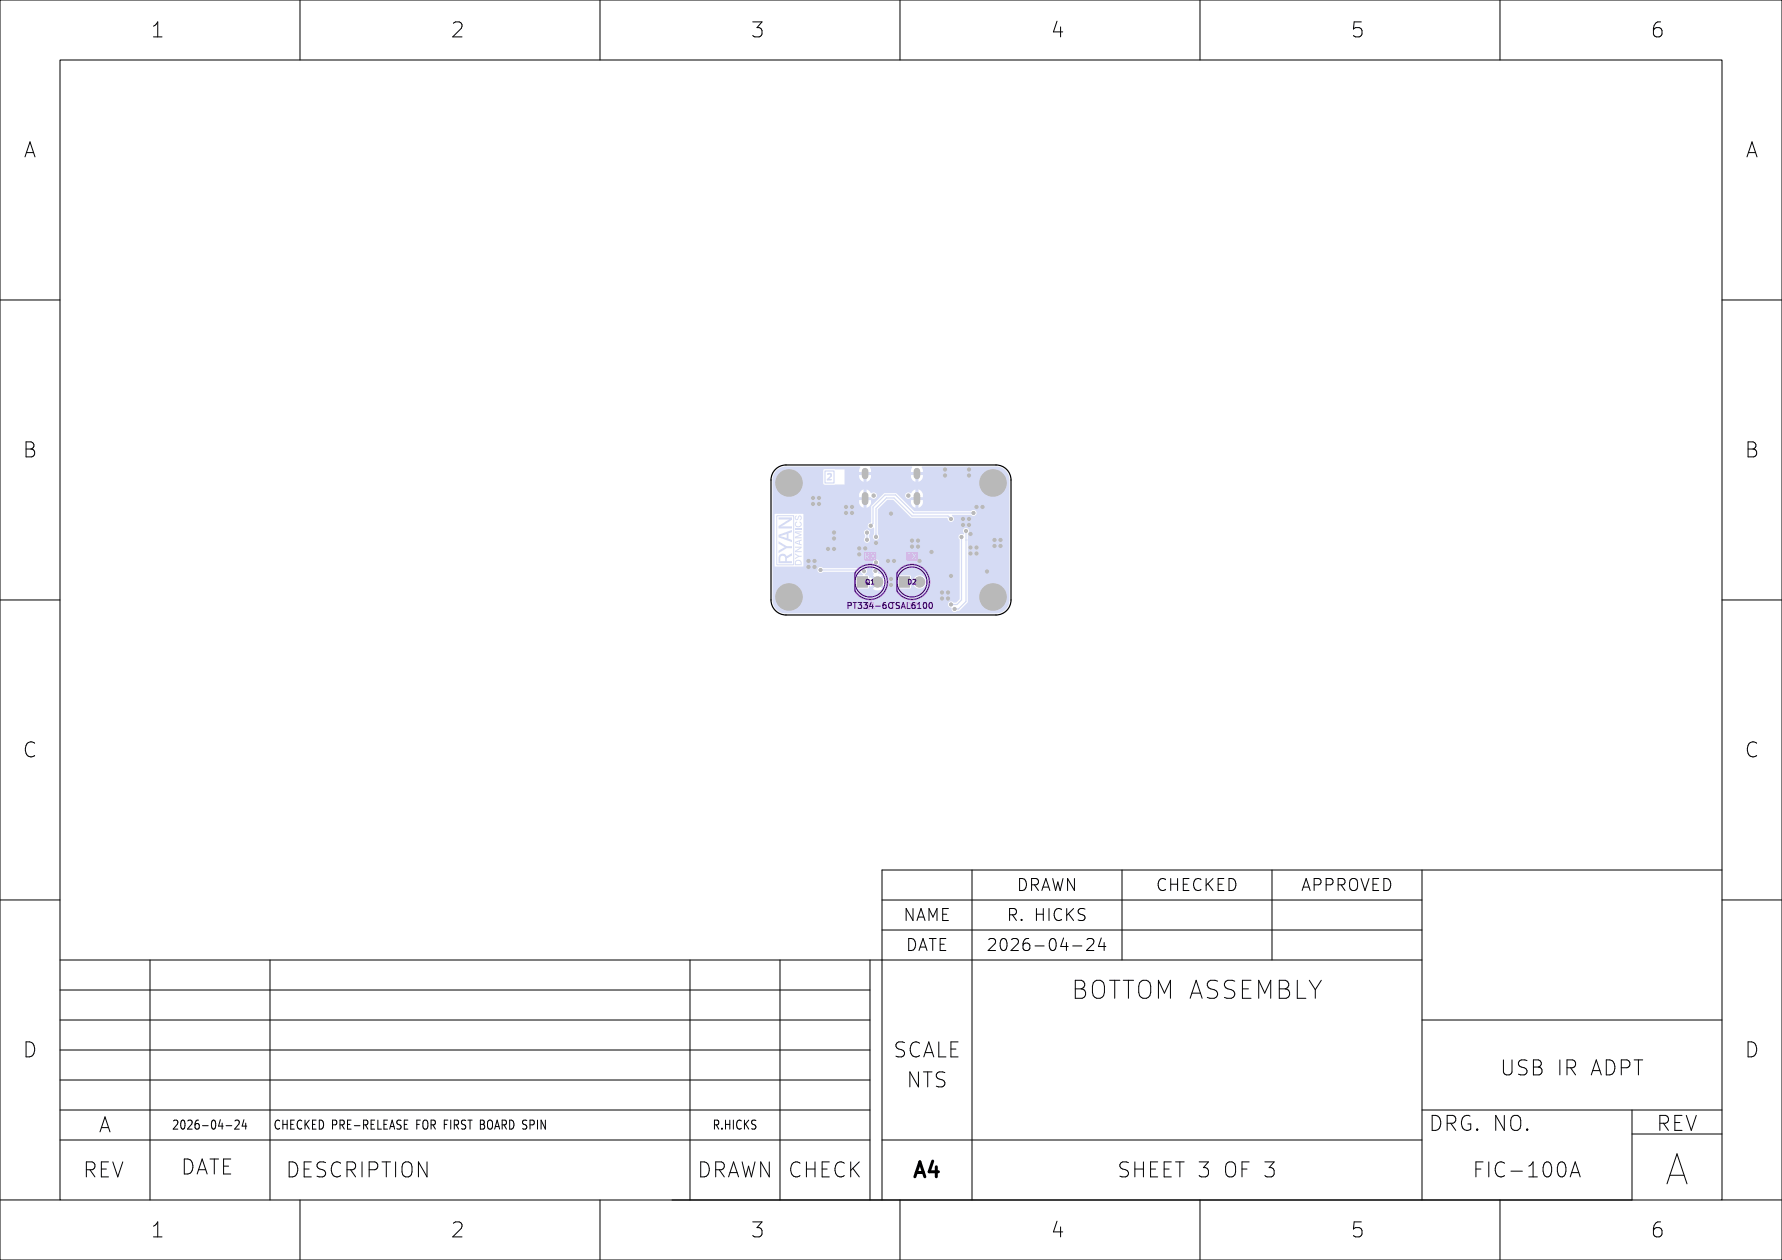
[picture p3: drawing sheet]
<svg xmlns="http://www.w3.org/2000/svg" width="297mm" height="210mm" viewBox="0 0 297 210" stroke-linecap="round" stroke-linejoin="round" font-family="sans-serif">
<defs><g id="words">
<text font-size="6.7" fill="#fff" x="277.5" y="197.5">A</text>
<text font-size="4" fill="#fff" x="181.4" y="166.5">BOTTOM ASSEMBLY</text>
<g font-size="3.3" fill="#fff">
<text x="25" y="6.2">1</text>
<text x="75" y="6.2">2</text>
<text x="125" y="6.2">3</text>
<text x="175" y="6.2">4</text>
<text x="225" y="6.2">5</text>
<text x="275" y="6.2">6</text>
<text x="4" y="26.3">A</text>
<text x="291" y="26.3">A</text>
<text x="4" y="76.2">B</text>
<text x="291" y="76.2">B</text>
<text x="4" y="126.3">C</text>
<text x="291" y="126.3">C</text>
<text x="4" y="176.2">D</text>
<text x="149.5" y="176.3">SCALE</text>
<text x="251" y="179.3">USB IR ADPT</text>
<text x="291" y="176.2">D</text>
<text x="151.5" y="181.3">NTS</text>
<text x="16.5" y="188.8">A</text>
<text x="238" y="188.5">DRG. NO.</text>
<text x="276.5" y="188.5">REV</text>
<text x="15.5" y="196.3">REV</text>
<text x="30.5" y="195.8">DATE</text>
<text x="47.5" y="196.3">DESCRIPTION</text>
<text x="117.5" y="196.3">DRAWN</text>
<text x="132.5" y="196.3">CHECK</text>
<text x="152.5" y="196.3">A4</text>
<text x="187.5" y="196.3">SHEET 3 OF 3</text>
<text x="246.5" y="196.3">FIC-100A</text>
<text x="25" y="206.3">1</text>
<text x="75" y="206.3">2</text>
<text x="125" y="206.3">3</text>
<text x="175" y="206.3">4</text>
<text x="225" y="206.3">5</text>
<text x="275" y="206.3">6</text>
</g>
<g font-size="2.7" fill="#fff">
<text x="170.5" y="148.5">DRAWN</text>
<text x="193.9" y="148.5">CHECKED</text>
<text x="218.1" y="148.5">APPROVED</text>
<text x="151.3" y="153.5">NAME</text>
<text x="168.1" y="153.5">R. HICKS</text>
<text x="151.3" y="158.5">DATE</text>
<text x="166.5" y="158.5">2026-04-24</text>
</g>
<g font-size="1.7" fill="#fff">
<text x="30" y="188.3">2026-04-24</text>
<text x="45.5" y="188.3">CHECKED PRE-RELEASE FOR FIRST BOARD SPIN</text>
<text x="119" y="188.3">R.HICKS</text>
</g>
<g font-size="1.3" fill="#fff">
<text x="137.9" y="80">2</text>
<text x="141.8" y="101.5">PT334-6C TSAL6100</text>
<text x="144.2" y="101.5">Q1</text>
<text x="151.2" y="101.5">D2</text>
</g>
<g font-size="1.1" fill="#fff">
<text x="144.4" y="97.4">Q1</text>
<text x="151.4" y="97.4">D2</text>
</g>
</g></defs>
<path d="M129.4 78l1-.4 .6-.1h35a2.5 2.5 0 0 1 2.5 2.5v20a2.5 2.5 0 0 1-2.5 2.5h-35a2.5 2.5 0 0 1-2.5-2.5v-20a2.5 2.5 0 0 1 .9-2z" fill="none" stroke="#000" stroke-width=".2"/>
<g fill="#d5dbf4">
<path d="M132.5 91.1h1.1v.2l-.9 .6h.9v.1h-1.1v-.2l.9-.5h-.9z" fill-rule="evenodd"/>
<path d="M132.6 86l.2-.1-.2 .4 .2 .2 .3-.5 .3-.1 .2 .3v.4l-.3 .1 .2-.4-.2-.2-.3 .5-.3 .1-.2-.3z" fill-rule="evenodd"/>
<path d="M130 92.5l.2-.2h.4l.5 .4 .9-.5v.4l-.8 .5h-.3l-.1-.3-.3-.2-.3 .1-.2 .4v.4h.9v-.4h.3v.4h.8v.4h-2.2v-1z" fill-rule="evenodd"/>
<path d="M132.5 90.3l1.1-.4v.2l-.3 .1v.4h-.1v-.4l-.6 .2 1 .3v.2l-1.1-.4z" fill-rule="evenodd"/>
<path d="M129.8 86.2h2.2v.4l-1.8 1.2 1.8-.1v.4h-2.2v-.4l1.8-1.1h-1.8z" fill-rule="evenodd"/>
</g>
<path d="M129.5 86h2.8v8.1h-2.8z" fill="none" stroke="#d5dbf4" stroke-width=".17"/>
<g fill="#d5dbf4">
<path d="M132.6 93.5l.4-.2 .4 .1 .2 .5h-.1l-.2-.4h-.4l-.2 .1-.1 .4h.9v-.1h.1v.3h-1.1z" fill-rule="evenodd"/>
<path d="M129.8 90.2l1.3 .8h.9v.4h-.9l-1.3 .8v-.4l1-.6-1-.6z" fill-rule="evenodd"/>
<path d="M132.5 88.6h1.1v.1h-1l1 .4v.1l-.9 .4h.9v.1h-1.1v-.2l.9-.4-.9-.3z" fill-rule="evenodd"/>
<path d="M129.8 89.1l2.2-.8v.4l-.6 .2v.8h-.3v-.7l-1.1 .4 1.4 .3v.1l.6 .2v.4l-2.2-.8z" fill-rule="evenodd"/>
<path d="M132.5 92.2l.7 .4h.4v.2h-.4l-.7 .4v-.2l.5-.3-.5-.3z" fill-rule="evenodd"/>
<path d="M132.5 88.1h1.1v.2h-1.1z" fill-rule="evenodd"/>
<path d="M132.6 87l.2-.1-.2 .6 .2 .2h.3l.3-.2-.2-.6 .2 .1 .2 .3v.3l-.4 .3-.5-.1-.2-.3z" fill-rule="evenodd"/>
</g>
<path d="M138 79l.3-.1 .2 .3-.6 .7h.6" fill="none" stroke="#d5dbf4" stroke-width=".25"/>
<path d="M137.5 78.5h1.5v2h-1.5z" fill="none" stroke="#d5dbf4" stroke-width=".2"/>
<g fill="#d5dbf4">
<circle cx="131.5" cy="99.5" r="2.25"/>
<circle cx="165.5" cy="99.5" r="2.25"/>
<circle cx="165.5" cy="80.5" r="2.25"/>
</g>
<path d="M144.2 78.5v.8M152.8 78.5v.8M144.2 82.6v1.1M152.8 82.6v1.1" fill="none" stroke="#d5dbf4" stroke-width="1"/>
<g fill="#d5dbf4">
<circle cx="131.5" cy="80.5" r="2.25"/>
<circle cx="153.3" cy="97" r=".9"/>
<circle cx="146.3" cy="97" r=".9"/>
<circle cx="162.8" cy="92.3" r=".3"/>
<circle cx="136.5" cy="84" r=".3"/>
<circle cx="135.8" cy="93.5" r=".3"/>
<circle cx="161.5" cy="87.5" r=".3"/>
<circle cx="142" cy="84.5" r=".3"/>
<circle cx="158" cy="98.8" r=".3"/>
<circle cx="161.8" cy="91.3" r=".3"/>
<circle cx="135.5" cy="84" r=".3"/>
<circle cx="165.8" cy="90" r=".3"/>
<circle cx="143.2" cy="91.4" r=".3"/>
<circle cx="158" cy="99.7" r=".3"/>
<circle cx="152" cy="90.1" r=".3"/>
<circle cx="135.5" cy="83" r=".3"/>
<circle cx="138" cy="91.5" r=".3"/>
<circle cx="139" cy="89.8" r=".3"/>
<circle cx="161.5" cy="78.2" r=".3"/>
<circle cx="152" cy="91.1" r=".3"/>
<circle cx="134.8" cy="93.5" r=".3"/>
<circle cx="135.8" cy="94.5" r=".3"/>
<circle cx="162.8" cy="84.5" r=".3"/>
<circle cx="160.5" cy="87.5" r=".3"/>
<circle cx="141" cy="85.5" r=".3"/>
<circle cx="153" cy="90.1" r=".3"/>
<circle cx="157" cy="98.8" r=".3"/>
<circle cx="139" cy="91.5" r=".3"/>
<circle cx="166.8" cy="90" r=".3"/>
<circle cx="139" cy="88.7" r=".3"/>
<circle cx="148" cy="93.5" r=".3"/>
<circle cx="143.2" cy="92.4" r=".3"/>
<circle cx="161.5" cy="79.3" r=".3"/>
<circle cx="136.5" cy="83" r=".3"/>
<circle cx="164.5" cy="95.3" r=".3"/>
<circle cx="148.5" cy="96.5" r=".3"/>
<circle cx="163.8" cy="84.5" r=".3"/>
<circle cx="157.5" cy="78.2" r=".3"/>
<circle cx="160.5" cy="86.5" r=".3"/>
<circle cx="157.5" cy="79.3" r=".3"/>
<circle cx="161.5" cy="86.5" r=".3"/>
<circle cx="134.8" cy="94.5" r=".3"/>
<circle cx="161.8" cy="92.3" r=".3"/>
<circle cx="142" cy="85.5" r=".3"/>
<circle cx="165.8" cy="91" r=".3"/>
<circle cx="158.5" cy="96" r=".3"/>
<circle cx="153.3" cy="93.5" r=".3"/>
<circle cx="148.5" cy="97.5" r=".3"/>
<circle cx="162.8" cy="91.3" r=".3"/>
<circle cx="149" cy="93.5" r=".3"/>
<circle cx="148.5" cy="85.6" r=".3"/>
<circle cx="146" cy="90.5" r=".3"/>
<circle cx="153" cy="91.1" r=".3"/>
<circle cx="141" cy="84.5" r=".3"/>
<circle cx="161.8" cy="89" r=".3"/>
<circle cx="157" cy="99.7" r=".3"/>
<circle cx="166.8" cy="91" r=".3"/>
<circle cx="155.3" cy="92" r=".3"/>
<circle cx="144.2" cy="91.4" r=".3"/>
<circle cx="144.5" cy="90" r=".3"/>
<circle cx="144.5" cy="88.8" r=".3"/>
<circle cx="146" cy="93.7" r=".3"/>
<circle cx="145.9" cy="95.2" r=".3"/>
<circle cx="161" cy="88.5" r=".3"/>
<circle cx="159.1" cy="101.5" r=".3"/>
<circle cx="160.3" cy="89.5" r=".3"/>
<circle cx="158.5" cy="100.7" r=".3"/>
<circle cx="144" cy="95.2" r=".3"/>
<circle cx="136.8" cy="95" r=".3"/>
<circle cx="145.1" cy="87.6" r=".3"/>
<circle cx="162.3" cy="85.5" r=".3"/>
<circle cx="146" cy="89.5" r=".3"/>
<circle cx="158.5" cy="86.5" r=".3"/>
</g>
<g fill="#d5dbf4">
<path d="M149.8 96.1h1.8v1.8h-1.8z" fill-rule="evenodd"/>
<path d="M142.8 96.1h1.8v1.8h-1.8z" fill-rule="evenodd"/>
</g>
<path d="M136.8 95h7l.2 .2M144.5 88.8v1.2M146 93.7v1.4h-.1M158.5 86.5l-.5-.5h-6l-3-3h-1.2l-1.8 1.7v4.8M160.3 89.5v10.5l-.8 .7h-1M161 90h.1M161 88.5v11.7l-1.2 1.3h-.7M162.3 85.5h-10l-3-3h-1.8l-2 2v2.8l-.4 .3" fill="none" stroke="#d5dbf4" stroke-width=".2"/>
<g fill="#d5dbf4">
<path d="M158.1 86l.6 .3-.4 .4-.3-.5z" fill-rule="evenodd"/>
<path d="M145.9 88.9h.2l.2 .5h-.6z" fill-rule="evenodd"/>
<path d="M129.3 78.5l.9-.6 .8-.1h12.4l-.2 .5h-5.9l-.1 2.2 .1 .3h.2h3.3v-2.5h2.4v.4h.7v.5h-.7a1.01 1.01 0 0 0 .7 1.1v-.8a.3 .3 0 0 0 .5 0v.8l.4-.2 .3-.5 .1-.4h-.7v-.5h.7l-.2-.8 .1-.1h6.8l.1 .1-.2 .8h.7v.5h-.7a1.01 1.01 0 0 0 .8 1.1v-.8a.3 .3 0 0 0 .5 0v.8l.4-.2 .3-.5v-.4h-.7v-.5h.7l-.2-.8 .1-.1h12.6a2.25 2.25 0 0 1 2 2.2v2.5h-14.5l-.2-.6-.5-.3v.8a.3 .3 0 0 0-.5 0v-.8l-.4 .2-.4 .4a.56 .56 0 0 0-.8 .1 .56 .56 0 0 0 .1 .8 .56 .56 0 0 0 .8-.2h.6v.5h-.7v.4a1 1 0 0 0 .8 .8v-.8a.3 .3 0 0 0 .5 0v.8a1.07 1.07 0 0 0 .7-1.2h-.7v-.5h.7v-.4h14.5v2.9h-5.5l-.1-.1a.57 .57 0 0 0-.9-.1h-9.4l-3-3h-1.9l-.5 .3h-.9a.66 .66 0 0 0-1-.3l-.3-.4-.4-.2v.8a.3 .3 0 0 0-.5 0v-.8l-.5 .3-.2 .6v.4h.7v.5h-.7a1.06 1.06 0 0 0 .7 1.2v-.8a.3 .3 0 0 0 .5 0l.1 .8a1.07 1.07 0 0 0 .7-1.2h-.7v-.5h.6a.54 .54 0 0 0 .7 .2 .54 .54 0 0 0 .3-.6h.9l-1.8 1.9v2.7a.54 .54 0 0 0-.5 .7 .54 .54 0 0 0 .9 .1l.1 .2v.6h-.7v-.1a.52 .52 0 0 0-.8-.2 .52 .52 0 0 0 0 .8v.3a.52 .52 0 0 0-.1 .8 .52 .52 0 0 0 .8 0 .52 .52 0 0 0-.1-.8l.2-.8h.7l-.1 .5a.52 .52 0 0 0 .1 .7 .52 .52 0 0 0 .7-.1 .52 .52 0 0 0 0-.7l-.1-4.2 1.6-1.6h1l3 3h5.9l.2 .3a.54 .54 0 0 0 .9 .2 .54 .54 0 0 0-.3-.9l.2-.1h3a.54 .54 0 0 0 .6 .2 .54 .54 0 0 0 .4-.6h5.5v3h-6.8v-.1a.54 .54 0 0 0-.9-.1 .54 .54 0 0 0 .1 .8l-.1 .1a.54 .54 0 0 0-.8 .1 .54 .54 0 0 0 .2 .8v6.9h-5.6a1.1 1.1 0 0 0-1.7-.8h-.9l-.2-.2h-1.9l-.1 .2v.8h-1.9l-.3-.7-.7 .7-.3-.3 .7-.8-.8-.2v-1.4a.53 .53 0 0 0 .1-.8 .53 .53 0 0 0-.8 0 .53 .53 0 0 0 .1 .8v.2h-11.8v-8.8h-4.8v8.8h16.6v.3a.57 .57 0 0 0 0 1l-.2 .1 .7 .8-.4 .3-.7-.7-.1 .1h-.2v-.3l-.6-.1-.1-.2a.53 .53 0 0 0 .4-.6 .53 .53 0 0 0-.7-.4h-6.6a.52 .52 0 0 0-.8-.1 .52 .52 0 0 0 0 .8 .52 .52 0 0 0 .8-.1h6.2l.4 .4v.2h-1l-.2 .1 .1 2 2 .1 .2-.4 .2 .1 .7-.7 .4 .3-.7 .8a1.39 1.39 0 0 0 1.6 0l-.7-.8 .3-.3 .7 .7 .3-.9h1.9v1l.1 .2h2l.1-.2v-1.8h.9a1.1 1.1 0 0 0 .1 1.9 1.1 1.1 0 0 0 1.6-1.1h5.6l-.1 2.9-.5 .6h-.4a.53 .53 0 0 0-.9 .1 .53 .53 0 0 0 .5 .8v.1a.53 .53 0 0 0 .3 .6 .53 .53 0 0 0 .7-.2l.3-.1 1.4-1.4v-11.3l.2-.6h6.8l-.1 11.9a2.25 2.25 0 0 1-2.2 1.9h-35.3a2.25 2.25 0 0 1-1.9-2.2v-20l.1-.8z" fill-rule="evenodd"/>
</g>
<g fill="#fff">
<circle cx="162.8" cy="92.3" r=".15"/>
<circle cx="136.5" cy="84" r=".15"/>
<circle cx="135.8" cy="93.5" r=".15"/>
<circle cx="161.5" cy="87.5" r=".15"/>
<circle cx="142" cy="84.5" r=".15"/>
<circle cx="158" cy="98.8" r=".15"/>
<circle cx="161.8" cy="91.2" r=".15"/>
<circle cx="135.5" cy="84" r=".15"/>
<circle cx="165.8" cy="90" r=".15"/>
<circle cx="143.2" cy="91.4" r=".15"/>
<circle cx="158" cy="99.7" r=".15"/>
<circle cx="152" cy="90.1" r=".15"/>
<circle cx="135.5" cy="83" r=".15"/>
<circle cx="138" cy="91.5" r=".15"/>
<circle cx="139" cy="89.8" r=".15"/>
<circle cx="161.5" cy="78.2" r=".15"/>
<circle cx="152" cy="91.1" r=".15"/>
<circle cx="134.8" cy="93.5" r=".15"/>
<circle cx="135.8" cy="94.5" r=".15"/>
<circle cx="162.8" cy="84.5" r=".15"/>
<circle cx="160.5" cy="87.5" r=".15"/>
<circle cx="141" cy="85.5" r=".15"/>
<circle cx="153" cy="90.1" r=".15"/>
<circle cx="157" cy="98.8" r=".15"/>
<circle cx="139" cy="91.5" r=".15"/>
<circle cx="166.8" cy="90" r=".15"/>
<circle cx="139" cy="88.8" r=".15"/>
<circle cx="148" cy="93.5" r=".15"/>
<circle cx="143.2" cy="92.4" r=".15"/>
<circle cx="161.5" cy="79.2" r=".15"/>
<circle cx="136.5" cy="83" r=".15"/>
<circle cx="164.5" cy="95.3" r=".15"/>
<circle cx="148.5" cy="96.5" r=".15"/>
<circle cx="163.8" cy="84.5" r=".15"/>
<circle cx="157.5" cy="78.2" r=".15"/>
<circle cx="160.5" cy="86.5" r=".15"/>
<circle cx="157.5" cy="79.2" r=".15"/>
<circle cx="161.5" cy="86.5" r=".15"/>
<circle cx="134.8" cy="94.5" r=".15"/>
<circle cx="161.8" cy="92.3" r=".15"/>
<circle cx="142" cy="85.5" r=".15"/>
<circle cx="165.8" cy="91" r=".15"/>
<circle cx="158.5" cy="96" r=".15"/>
<circle cx="153.3" cy="93.5" r=".15"/>
<circle cx="148.5" cy="97.5" r=".15"/>
<circle cx="162.8" cy="91.2" r=".15"/>
<circle cx="149" cy="93.5" r=".15"/>
<circle cx="148.5" cy="85.6" r=".15"/>
<circle cx="146" cy="90.5" r=".15"/>
<circle cx="153" cy="91.1" r=".15"/>
<circle cx="141" cy="84.5" r=".15"/>
<circle cx="161.8" cy="89" r=".15"/>
<circle cx="157" cy="99.7" r=".15"/>
<circle cx="166.8" cy="91" r=".15"/>
<circle cx="155.3" cy="92" r=".15"/>
<circle cx="144.2" cy="91.4" r=".15"/>
<circle cx="144.5" cy="90" r=".15"/>
<circle cx="144.5" cy="88.8" r=".15"/>
<circle cx="146" cy="93.7" r=".15"/>
<circle cx="145.9" cy="95.1" r=".15"/>
<circle cx="161" cy="88.5" r=".15"/>
<circle cx="159.1" cy="101.5" r=".15"/>
<circle cx="160.3" cy="89.5" r=".15"/>
<circle cx="158.5" cy="100.7" r=".15"/>
<circle cx="144" cy="95.2" r=".15"/>
<circle cx="136.8" cy="95" r=".15"/>
<circle cx="145.1" cy="87.6" r=".15"/>
<circle cx="162.3" cy="85.5" r=".15"/>
<circle cx="146" cy="89.5" r=".15"/>
<circle cx="158.5" cy="86.5" r=".15"/>
<circle cx="131.5" cy="99.5" r="1.35"/>
<circle cx="165.5" cy="99.5" r="1.35"/>
<circle cx="165.5" cy="80.5" r="1.35"/>
<circle cx="145.6" cy="82.6" r=".33"/>
<circle cx="151.4" cy="82.6" r=".33"/>
</g>
<path d="M144.2 78.5v.8M152.8 78.5v.8M144.2 82.6v1.1M152.8 82.6v1.1" fill="none" stroke="#fff" stroke-width=".6"/>
<g fill="#fff">
<circle cx="131.5" cy="80.5" r="1.35"/>
<circle cx="150.7" cy="97" r=".45"/>
<circle cx="153.3" cy="97" r=".45"/>
<circle cx="143.7" cy="97" r=".45"/>
<circle cx="146.3" cy="97" r=".45"/>
</g>
<g fill="#b9b9b9">
<circle cx="131.5" cy="99.5" r="2.3"/>
<circle cx="165.5" cy="99.5" r="2.3"/>
<circle cx="165.5" cy="80.5" r="2.3"/>
<circle cx="145.6" cy="82.6" r=".37"/>
<circle cx="151.4" cy="82.6" r=".37"/>
</g>
<path d="M144.2 78.5v.8M152.8 78.5v.8M144.2 82.6v1.1M152.8 82.6v1.1" fill="none" stroke="#b9b9b9" stroke-width="1.1"/>
<g fill="#b9b9b9">
<circle cx="131.5" cy="80.5" r="2.3"/>
<circle cx="153.3" cy="97" r=".95"/>
<circle cx="146.3" cy="97" r=".95"/>
<circle cx="162.8" cy="92.2" r=".35"/>
<circle cx="136.5" cy="84" r=".35"/>
<circle cx="135.8" cy="93.5" r=".35"/>
<circle cx="161.5" cy="87.5" r=".35"/>
<circle cx="142" cy="84.5" r=".35"/>
<circle cx="158" cy="98.8" r=".35"/>
<circle cx="161.8" cy="91.2" r=".35"/>
<circle cx="135.5" cy="84" r=".35"/>
<circle cx="165.8" cy="90" r=".35"/>
<circle cx="143.2" cy="91.4" r=".35"/>
<circle cx="158" cy="99.8" r=".35"/>
<circle cx="152" cy="90.1" r=".35"/>
<circle cx="135.5" cy="83" r=".35"/>
<circle cx="138" cy="91.5" r=".35"/>
<circle cx="139" cy="89.8" r=".35"/>
<circle cx="161.5" cy="78.3" r=".35"/>
<circle cx="152" cy="91.1" r=".35"/>
<circle cx="134.8" cy="93.5" r=".35"/>
<circle cx="135.8" cy="94.5" r=".35"/>
<circle cx="162.8" cy="84.5" r=".35"/>
<circle cx="160.5" cy="87.5" r=".35"/>
<circle cx="141" cy="85.5" r=".35"/>
<circle cx="153" cy="90.1" r=".35"/>
<circle cx="157" cy="98.8" r=".35"/>
<circle cx="139" cy="91.5" r=".35"/>
<circle cx="166.8" cy="90" r=".35"/>
<circle cx="139" cy="88.7" r=".35"/>
<circle cx="148" cy="93.5" r=".35"/>
<circle cx="143.2" cy="92.4" r=".35"/>
<circle cx="161.5" cy="79.2" r=".35"/>
<circle cx="136.5" cy="83" r=".35"/>
<circle cx="164.5" cy="95.3" r=".35"/>
<circle cx="148.5" cy="96.5" r=".35"/>
<circle cx="163.8" cy="84.5" r=".35"/>
<circle cx="157.5" cy="78.3" r=".35"/>
<circle cx="160.5" cy="86.5" r=".35"/>
<circle cx="157.5" cy="79.2" r=".35"/>
<circle cx="161.5" cy="86.5" r=".35"/>
<circle cx="134.8" cy="94.5" r=".35"/>
<circle cx="161.8" cy="92.2" r=".35"/>
<circle cx="142" cy="85.5" r=".35"/>
<circle cx="165.8" cy="91" r=".35"/>
<circle cx="158.5" cy="96" r=".35"/>
<circle cx="153.3" cy="93.5" r=".35"/>
<circle cx="148.5" cy="97.5" r=".35"/>
<circle cx="162.8" cy="91.2" r=".35"/>
<circle cx="149" cy="93.5" r=".35"/>
<circle cx="148.5" cy="85.6" r=".35"/>
<circle cx="146" cy="90.5" r=".35"/>
<circle cx="153" cy="91.1" r=".35"/>
<circle cx="141" cy="84.5" r=".35"/>
<circle cx="161.8" cy="89" r=".35"/>
<circle cx="157" cy="99.8" r=".35"/>
<circle cx="166.8" cy="91" r=".35"/>
<circle cx="155.3" cy="92" r=".35"/>
<circle cx="144.2" cy="91.4" r=".35"/>
<circle cx="144.5" cy="90" r=".35"/>
<circle cx="144.5" cy="88.8" r=".35"/>
<circle cx="146" cy="93.7" r=".35"/>
<circle cx="145.9" cy="95.1" r=".35"/>
<circle cx="161" cy="88.5" r=".35"/>
<circle cx="159.1" cy="101.5" r=".35"/>
<circle cx="160.3" cy="89.5" r=".35"/>
<circle cx="158.5" cy="100.7" r=".35"/>
<circle cx="144" cy="95.2" r=".35"/>
<circle cx="136.8" cy="95" r=".35"/>
<circle cx="145.1" cy="87.6" r=".35"/>
<circle cx="162.3" cy="85.5" r=".35"/>
<circle cx="146" cy="89.5" r=".35"/>
<circle cx="158.5" cy="86.5" r=".35"/>
</g>
<g fill="#b9b9b9">
<path d="M149.8 96.1h1.9v1.8h-1.9z" fill-rule="evenodd"/>
<path d="M142.8 96.1h1.9v1.8h-1.9z" fill-rule="evenodd"/>
</g>
<g fill="#db9de1">
<path d="M151.1 92h1.8v.2h-.2l-.3 .4-.3-.5-.9 .1 .3 .1v1l.1-1 .3-.1 .4 .5-.3 .6 .4-.5 .4 .5-.3-.6 .3-.5h.1v1.2h-1.8z" fill-rule="evenodd"/>
<path d="M144.3 92.3h.4v.3l-.4 .1z" fill-rule="evenodd"/>
<path d="M144.1 92h1.9v.2h-.2l-.3 .4-.3-.5-.1 .1 .1 .2h-.3l-.2-.3-.5 .1v1h.1v-.4h.2l.3 .5 .1-.1-.3-.4 .3-.1v-.3h.3l.2 .3-.3 .6 .4-.5 .4 .5-.3-.6 .3-.5h.1v1.2h-1.9z" fill-rule="evenodd"/>
</g>
<g fill="none" stroke="#db9de1" stroke-width=".17">
<path d="M142.8 95a2.99 2.99 0 0 1 4.4 0 2.99 2.99 0 0 1-.4 4.4 2.99 2.99 0 0 1-4.4-.9v-3zM149.8 95a2.99 2.99 0 0 1 4.4 0 2.99 2.99 0 0 1-.4 4.4 2.99 2.99 0 0 1-4.4-.9v-3zM144.2 100.6l.2-.1a.34 .34 0 0 1 .5 .3v.3a.33 .33 0 0 1-.4 .4 .33 .33 0 0 1-.3-.4zM144.4 101.2l.5 .4M145.2 101.5h.6M145.2 100.7l.3-.2v1M151.3 100.5a.51 .51 0 0 1 .5 .5 .51 .51 0 0 1-.5 .5zM152.2 100.5h.4l.2 .2-.6 .8h.6"/>
<circle cx="145" cy="97" r="2.5"/>
<circle cx="152" cy="97" r="2.5"/>
</g>
<g fill="none" stroke="#400080" stroke-width=".17">
<path d="M142.8 95.1a2.9 2.9 0 0 1 4.3-.1 2.9 2.9 0 0 1-.4 4.3 2.9 2.9 0 0 1-4.2-.8v-3zM144.4 96.7l.1-.1 .3 .1 .1 .4-.1 .2-.4-.1zM144.5 97.2l.3 .1M144.8 97.3l.1 .1M145.2 97.4h.4M145.2 96.8l.2-.2v.8M149.8 95.1a2.9 2.9 0 0 1 4.3-.1 2.9 2.9 0 0 1-.4 4.3 2.9 2.9 0 0 1-4.2-.8v-3zM151.4 96.6a.4 .4 0 0 1 .5 .4 .4 .4 0 0 1-.5 .4zM152.2 96.6h.3l.1 .2-.5 .6h.5M141.3 100.9h.5l.1-.4-.6-.1v1M142.2 100.4h.6M142.5 100.4v1"/>
<path d="M143 100.4h.6l-.3 .4 .3 .1v.4l-.2 .1-.4-.1M143.9 100.4h.7l-.4 .4 .3 .1v.4l-.1 .1-.5-.1M145.2 100.4l-.3 .7h.7M145.4 100.7v.7M145.9 101h.8M147.6 100.4l-.3 .1-.1 .2-.1 .5 .2 .2 .4-.1-.1-.5h-.3l-.2 .2M148.5 100.4l.2 .1M148.8 100.4v1M149.1 100.4h-.7a.48 .48 0 0 0-.3 .6 .48 .48 0 0 0 .6 .3M149.9 100.5h-.5v.3l.4 .2 .1 .2-.2 .2h-.3M150.2 101.4l.3-1 .4 1M150.3 101.1h.5"/>
<path d="M151.2 100.4v1h.5M152.4 100.4l-.2 .1-.2 .2v.5l.2 .2 .3-.1-.1-.5h-.2l-.2 .2M152.9 101.4h.6M152.9 100.7l.3-.3v1M154 100.5l.1-.1a.53 .53 0 0 1 .4 .5 .53 .53 0 0 1-.4 .5 .67 .67 0 0 1-.1-.9zM155 100.5l.1-.1a.53 .53 0 0 1 .3 .5 .53 .53 0 0 1-.3 .5 .67 .67 0 0 1-.1-.9z"/>
<circle cx="145" cy="97" r="2.5"/>
<circle cx="152" cy="97" r="2.5"/>
</g>
<g fill="none" stroke="#000" stroke-width=".17">
<path d="M0 0h297v210h-297zM10 10h277v190h-277zM25.6 6.1h1.4M25.6 4.4l.2-.2 .5-.6v2.5M50 0v10M75.6 3.9l.3-.3h.6a.68 .68 0 0 1 .4 1.1l-1.4 1.4h1.5M100 0v10M125.5 3.6h1.5l-.8 1a.68 .68 0 0 1 .8 .5v.6l-.2 .3-.3 .1h-.7l-.3-.2M150 0v10M176.2 3.5l-.6 1.8h1.5M176.8 4.5v1.6M200 0v10"/>
<path d="M226.9 3.6h-1.2l-.1 1.2 .3-.2h.6l.3 .1 .2 .4v.6l-.1 .2-.4 .2h-.6l-.3-.2M250 0v10M276.8 3.6a.99 .99 0 0 0-1.2 1.1v1l.2 .3 .7 .1 .4-.2 .1-.2v-.6l-.2-.4-.7-.1-.3 .1-.2 .4M4.2 26.1l.8-2.5 .8 2.5M4.4 25.4h1.2M291.2 26.1l.8-2.5 .8 2.5M291.4 25.4h1.2M0 50h10M287 50h10M4.3 73.6h.9a.61 .61 0 0 1 .5 .6 .61 .61 0 0 1-.5 .6 .66 .66 0 0 1 .6 .6 .66 .66 0 0 1-.5 .7h-1zM4.3 74.8h.9M291.3 73.6h.9a.61 .61 0 0 1 .5 .6 .61 .61 0 0 1-.5 .6 .66 .66 0 0 1 .6 .6 .66 .66 0 0 1-.5 .7h-1z"/>
<path d="M291.3 74.8h.9M0 100h10M287 100h10M5.8 123.9a.93 .93 0 0 0-1.1-.1 .93 .93 0 0 0-.5 .9 1.06 1.06 0 0 0 .3 1.1 1.06 1.06 0 0 0 1.2 .2l.1-.1M292.8 123.9a.93 .93 0 0 0-1.1-.1 .93 .93 0 0 0-.5 .9 1.06 1.06 0 0 0 .3 1.1 1.06 1.06 0 0 0 1.2 .2l.1-.1M0 150h10M147 150h90M147 155h90M151.5 156.4a1.05 1.05 0 0 1 1.1 .7 1.05 1.05 0 0 1-.4 1.2l-.7 .1zM152.2 151.4v2l-1.2-2v2M152.8 153.4l.7-2 .7 2M153 152.9h1"/>
<path d="M153.2 158.4l.6-2 .7 2M153.4 157.9h.9M154.8 153.4v-2l.7 1.5 .7-1.5v2M154.9 156.4h1.1M155.5 156.4v2M156.7 157.4h.7M157.1 152.4h.7M157.6 156.4h-.9v2h.9M158.1 151.4h-1v2h1M162 145v55M164.8 156.6l.3-.2h.4a.54 .54 0 0 1 .3 .9l-1.1 1.1h1.2M166.9 156.6a.48 .48 0 0 1 .5-.2 .48 .48 0 0 1 .3 .4 1.03 1.03 0 0 1-.5 1.6 1.22 1.22 0 0 1-.3-1.8z"/>
<path d="M168.3 152.5h.7a.54 .54 0 0 0 .4-.6 .54 .54 0 0 0-.4-.5h-.7v2M168.6 156.6l.3-.2h.5a.54 .54 0 0 1 .2 .9l-1.1 1.1h1.2M168.7 152.5l.7 .9M169.9 146.4a1.05 1.05 0 0 1 1.2 .7 1.05 1.05 0 0 1-.4 1.2l-.8 .1zM170.3 153.2l.1 .1-.1 .1M170.3 153.2l-.1 .1 .1 .1M170.3 153.2v.2M171.5 156.4a.79 .79 0 0 0-1 .9v.7l.2 .3 .6 .1 .2-.2 .1-.6-.1-.3-.6-.1-.4 .4M171.9 147.5h.8a.54 .54 0 0 0 .4-.6 .54 .54 0 0 0-.4-.5h-.8v2M172.4 147.5l.7 .9M172.5 157.7h1.5M172.7 152.4h1.2"/>
<path d="M172.7 151.4v2M173.6 148.4l.7-2 .7 2M173.8 147.9h1M173.9 151.4v2M174.8 151.4v2M175.1 156.6a.48 .48 0 0 1 .5-.2 .48 .48 0 0 1 .3 .4 1.03 1.03 0 0 1-.5 1.6 1.22 1.22 0 0 1-.3-1.8zM175.5 146.4l.4 2 .4-1.4 .4 1.4 .5-2M176.9 151.6a.8 .8 0 0 0-1 0 .8 .8 0 0 0-.2 1 .75 .75 0 0 0 .4 .7 .75 .75 0 0 0 .8-.1M177.3 156.3l-.5 1.5h1.2M177.7 157.1v1.3M177.8 151.4v2M178.1 152.3l.8 1.1"/>
<path d="M178.8 157.7h1.5M178.9 151.4l-1.1 1.2M179.1 146.4v2l-1.2-2v2M180.8 151.5l-.7-.1a.49 .49 0 0 0-.4 .5 .49 .49 0 0 0 .4 .5 .73 .73 0 0 1 .7 .5 .51 .51 0 0 1-.3 .5l-.8-.1M181.2 156.6l.3-.2h.4a.54 .54 0 0 1 .3 .9l-1.1 1.1h1.2M183.5 156.3l-.4 1.5h1.2M184 157.1v1.3M187 145v15M194.3 146.6a.8 .8 0 0 0-1 0 .8 .8 0 0 0-.3 1 .75 .75 0 0 0 .4 .7 .75 .75 0 0 0 .9-.1M195.1 146.4v2M195.1 147.4h1.2M196.3 146.4v2"/>
<path d="M197.2 147.4h.7M198.2 146.4h-1v2h1M200.2 146.6a.8 .8 0 0 0-1 0 .8 .8 0 0 0-.3 1 .75 .75 0 0 0 .4 .7 .75 .75 0 0 0 .9-.1M201 146.4v2M201.3 147.3l.9 1.1M202.2 146.4l-1.2 1.2M203 147.4h.7M204 146.4h-1v2h1M204.8 146.4a1.05 1.05 0 0 1 1.2 .7 1.05 1.05 0 0 1-.4 1.2l-.8 .1zM212 145v15M217 148.4l.7-2 .7 2M217.2 147.9h1"/>
<path d="M219 147.5h.8a.54 .54 0 0 0 .4-.6 .54 .54 0 0 0-.4-.5h-.8v2M221 147.5h.8a.54 .54 0 0 0 .4-.6 .54 .54 0 0 0-.4-.5h-.8v2M223 147.5h.8a.54 .54 0 0 0 .4-.6 .54 .54 0 0 0-.4-.5h-.8v2M223.5 147.5l.7 .9M225 146.7a.67 .67 0 0 1 .8-.3 .67 .67 0 0 1 .5 .7v.7a.67 .67 0 0 1-.7 .7 .67 .67 0 0 1-.7-.7zM226.8 146.4l.7 2 .7-2M228.8 147.4h.7M229.8 146.4h-1v2h1M230.6 146.4a1.05 1.05 0 0 1 1.2 .7 1.05 1.05 0 0 1-.4 1.2l-.8 .1zM237 145v55M287 150h10M287 145h-140v55"/>
<path d="M4.3 173.6h.6a1.35 1.35 0 0 1 .9 1.3 1.35 1.35 0 0 1-.9 1.2h-.6zM10 160h227M10 175h135M10 170h135M10 165h135M25 160v40M45 160v40M115 160v40M130 160v40M145 160v40M150.8 173.8l-1-.1a.61 .61 0 0 0-.5 .6 .61 .61 0 0 0 .5 .5 .91 .91 0 0 1 1 .6 .64 .64 0 0 1-.5 .8l-1-.2M153.1 178.7v2.5l-1.5-2.5v2.5"/>
<path d="M153.3 173.9a.93 .93 0 0 0-1.1-.1 .93 .93 0 0 0-.5 .9 1.06 1.06 0 0 0 .3 1.1 1.06 1.06 0 0 0 1.1 .2l.2-.1M153.9 178.7h1.4M154 176.2l.8-2.5 .8 2.5M154.2 175.4h1.2M154.6 178.7v2.5M156.5 173.7v2.5h1.2M157.5 178.8l-1-.1a.61 .61 0 0 0-.5 .6 .61 .61 0 0 0 .5 .5 .92 .92 0 0 1 1 .6 .64 .64 0 0 1-.5 .8l-.9-.2M158.5 174.8h.8M159.7 173.7h-1.2v2.5h1.2M179.2 163.4h1a.73 .73 0 0 1 .6 .7 .73 .73 0 0 1-.6 .7 .8 .8 0 0 1 .8 .7 .8 .8 0 0 1-.6 .9h-1.2zM179.2 164.8h1M182.5 163.5a1 1 0 0 1 1.1 0 1 1 0 0 1 .5 .9v1a1 1 0 0 1-1 1 1 1 0 0 1-1-1v-1l.1-.6z"/>
<path d="M184.9 163.4h1.7M185.8 163.4v3M187.2 163.4h1.7M188.1 163.4v3M190.2 163.5a1 1 0 0 1 1.1 0 1 1 0 0 1 .5 .9v1a1 1 0 0 1-1 1 1 1 0 0 1-1-1v-1l.1-.6zM193.1 166.4v-3l1 2.1 1-2.1v3M198.4 166.4l1-3 1 3M198.6 165.5h1.5M202.9 163.5l-.4-.1h-.7a.73 .73 0 0 0-.6 .7 .73 .73 0 0 0 .6 .7 1.1 1.1 0 0 1 1.1 .7 .77 .77 0 0 1-.5 .9h-.8l-.4-.2M205.8 163.5l-.4-.1h-.8a.73 .73 0 0 0-.5 .7 .73 .73 0 0 0 .5 .7 1.1 1.1 0 0 1 1.2 .7 .77 .77 0 0 1-.6 .9h-.7l-.4-.2M207.1 164.8h1M208.5 163.4h-1.4v3h1.4"/>
<path d="M209.8 166.4v-3l1 2.1 1-2.1v3M213.2 163.4h1a.73 .73 0 0 1 .6 .7 .73 .73 0 0 1-.6 .7 .8 .8 0 0 1 .8 .7 .8 .8 0 0 1-.6 .9h-1.2zM213.2 164.8h1M216.2 163.4v3h1.4M218.2 163.4l1 1.6M219.2 165v1.4M220.2 163.4l-1 1.6M237 170h50M250.6 176.7v2l.2 .3 .2 .2 .8-.2 .2-.3v-2M254.5 176.8l-1-.1a.61 .61 0 0 0-.4 .6 .61 .61 0 0 0 .4 .5 .91 .91 0 0 1 1 .6 .64 .64 0 0 1-.5 .8l-.9-.2M255.6 176.7h.8a.61 .61 0 0 1 .5 .6 .61 .61 0 0 1-.5 .5 .67 .67 0 0 1 .6 .7 .67 .67 0 0 1-.5 .7h-.9zM255.6 177.8h.8"/>
<path d="M260 176.7v2.5M261.2 178h.9a.68 .68 0 0 0 .5-.7 .68 .68 0 0 0-.5-.6h-.9v2.5M261.8 178l.8 1.2M265.2 179.2l.8-2.5 .9 2.5M265.5 178.4h1.1M267.7 176.7h.6a1.35 1.35 0 0 1 .9 1.2 1.35 1.35 0 0 1-.9 1.3h-.6zM270.2 178h1a.68 .68 0 0 0 .5-.7 .68 .68 0 0 0-.5-.6h-1v2.5M272.4 176.7h1.4M273.1 176.7v2.5M291.3 173.6h.6a1.35 1.35 0 0 1 .9 1.3 1.35 1.35 0 0 1-.9 1.2h-.6zM10 190h135M10 185h135"/>
<path d="M10 180h135M14.4 195h.9a.68 .68 0 0 0 .5-.7 .68 .68 0 0 0-.5-.6h-.9v2.5M15 195l.8 1.2M16.7 188.7l.8-2.5 .8 2.5M16.9 194.8h.8M16.9 187.9h1.2M18.1 193.7h-1.2v2.5h1.2M18.8 193.7l.8 2.5 .9-2.5M28.9 186.8l.2-.1h.3l.2 .1v.3l-.7 1.1h.7M30.3 186.8l.2-.1a1.05 1.05 0 0 1 0 1.5h-.1a1.13 1.13 0 0 1-.1-1.4zM30.7 193.2a1.3 1.3 0 0 1 1.4 .6 1.3 1.3 0 0 1-.2 1.5l-.6 .4h-.6zM31.3 186.8l.2-.1h.3l.2 .1v.3l-.8 1.1h.8"/>
<path d="M32.9 195.7l.8-2.5 .8 2.5M33.1 186.7a.53 .53 0 0 0-.6 .6l.1 .7 .1 .2 .4-.1 .1-.2-.1-.6h-.4l-.2 .3M33.1 195h1.2M33.7 187.6h1M35 193.2h1.4M35.4 186.8l.3-.1a1.05 1.05 0 0 1 0 1.5h-.2a1.13 1.13 0 0 1-.1-1.4zM35.7 193.2v2.5M36.7 186.6l-.3 1.1h.8M37 187.2v1M37.3 194.4h.8M37.7 187.6h.9M38.5 193.2h-1.2v2.5h1.2"/>
<path d="M39.2 186.8l.1-.1h.3l.2 .1 .1 .3-.8 1.1h.8M40.7 186.6l-.3 1.1h.7M41 187.2v1M46.6 186.8a.42 .42 0 0 0-.7 .3l-.1 .5a.57 .57 0 0 0 .6 .6l.2-.2M47.1 186.7v1.5M47.1 187.4h.8M47.9 186.7v1.5M48.2 193.7a1.31 1.31 0 0 1 1.3 .6 1.31 1.31 0 0 1-.1 1.5l-.6 .4h-.6zM48.5 187.4h.4M49.1 186.7h-.6v1.5h.6M50.3 186.8h-.1a.42 .42 0 0 0-.6 .3l-.1 .5a.57 .57 0 0 0 .6 .6l.2-.2M50.7 194.8h.8"/>
<path d="M50.8 186.7v1.5M51 187.3l.6 .9M51.6 186.7l-.8 .9M51.9 193.7h-1.2v2.5h1.2M52.1 187.4h.4M52.7 186.7h-.6v1.5h.6M53.2 186.7a.8 .8 0 0 1 .8 .5 .8 .8 0 0 1-.3 .9l-.5 .1zM54.3 193.8l-1-.1a.61 .61 0 0 0-.5 .6 .61 .61 0 0 0 .5 .5 .92 .92 0 0 1 1 .6 .64 .64 0 0 1-.5 .8l-1-.2M55.4 187.5l.6-.1 .1-.2-.1-.4-.6-.1v1.5M56.7 187.5l.6-.1 .1-.2-.1-.4-.6-.1v1.5M56.8 193.9a.93 .93 0 0 0-1.1-.1 .93 .93 0 0 0-.5 .9 1.06 1.06 0 0 0 .3 1.1 1.06 1.06 0 0 0 1.1 .2l.2-.1M57 187.5l.4 .7"/>
<path d="M57.8 195h1a.68 .68 0 0 0 .5-.7 .68 .68 0 0 0-.5-.6h-1v2.5M57.9 187.4h.4M58.4 195l.9 1.2M58.5 186.7h-.6v1.5h.6M59.1 187.6h.9M60.3 193.7v2.5M60.6 187.5l.6-.1 .1-.2-.1-.4-.6-.1v1.5M60.9 187.5l.4 .7M61.5 195h1a.68 .68 0 0 0 .5-.7 .68 .68 0 0 0-.5-.6h-1v2.5M61.8 187.4h.5M62.4 186.7h-.6v1.5h.6M63 186.7v1.5h.6"/>
<path d="M63.7 193.7h1.4M64 187.4h.4M64.4 193.7v2.5M64.6 186.7h-.6v1.5h.6M64.9 188.2l.5-1.5 .4 1.5M65.1 187.8h.6M65.9 193.7v2.5M66.8 186.8h-.5a.49 .49 0 0 0-.1 .5 .49 .49 0 0 0 .5 .3l.1 .2-.1 .3h-.6M67.1 194a.84 .84 0 0 1 1-.3 .84 .84 0 0 1 .6 .8v.8a.83 .83 0 0 1-.9 .9 .83 .83 0 0 1-.8-.9zM67.4 187.4h.4M68 186.7h-.6v1.5h.6M69.5 187.4h.4"/>
<path d="M70.1 186.7h-.6v1.5M70.7 186.8h.4a1.08 1.08 0 0 1-.1 1.4l-.3-.1a1.23 1.23 0 0 1 0-1.3zM71.2 193.7v2.5l-1.5-2.5v2.5M71.8 187.5l.6-.1 .2-.2-.2-.4-.6-.1v1.5M72.1 187.5l.5 .7M74.1 187.4h.4M74.6 186.7h-.5v1.5M75.1 186.7v1.5M75.7 187.5l.6-.1 .1-.2-.1-.4-.6-.1v1.5M76 187.5l.4 .7M77.6 186.8h-.6a.49 .49 0 0 0 0 .5 .49 .49 0 0 0 .5 .3l.1 .2-.1 .3h-.6M78 186.7h.7"/>
<path d="M78.3 186.7v1.5M80.1 186.7h.4l.2 .1v.3l-.2 .3a.41 .41 0 0 1 .3 .4 .41 .41 0 0 1-.3 .4h-.4zM80.1 187.4h.4M81.4 186.8h.5a1.08 1.08 0 0 1-.1 1.4l-.4-.1a1.23 1.23 0 0 1 0-1.3zM82.4 188.2l.5-1.5 .4 1.5M82.6 187.8h.6M83.7 187.5l.6-.1 .1-.2-.1-.4-.6-.1v1.5M84 187.5l.4 .7M84.9 186.7a.8 .8 0 0 1 .8 .5 .8 .8 0 0 1-.3 .9l-.5 .1zM87.8 186.8h-.6a.49 .49 0 0 0 0 .5 .49 .49 0 0 0 .5 .3l.1 .2-.1 .3h-.6M88.3 187.5l.6-.1 .2-.2-.2-.4-.6-.1v1.5M89.6 186.7v1.5"/>
<path d="M90.9 186.7v1.5l-.7-1.5v1.5M116.8 193.7a1.31 1.31 0 0 1 1.3 .6 1.31 1.31 0 0 1-.1 1.5l-.6 .4h-.6zM119.1 187.5l.6-.1 .1-.2-.1-.4-.6-.1v1.5M119.3 195h.9a.68 .68 0 0 0 .5-.7 .68 .68 0 0 0-.5-.6h-.9v2.5M119.4 187.5l.4 .7M119.9 195l.8 1.2M120.3 188v.2M120.9 187.4h.7M120.9 186.7v1.5M121.4 196.2l.9-2.5 .8 2.5M121.6 186.7v1.5M121.7 195.4h1.2"/>
<path d="M122.2 186.7v1.5M123.5 186.8a.42 .42 0 0 0-.7 .3v.5a.57 .57 0 0 0 .5 .6l.2-.2M123.7 193.7l.6 2.5 .5-1.8 .4 1.8 .6-2.5M124.1 186.7v1.5M124.3 187.3l.5 .9M124.8 186.7l-.7 .9M126 186.8h-.6a.49 .49 0 0 0 0 .5 .49 .49 0 0 0 .5 .3l.1 .2-.1 .3h-.6M128.2 193.7v2.5l-1.4-2.5v2.5M133.3 193.9a.93 .93 0 0 0-1-.1 .93 .93 0 0 0-.5 .9 1.06 1.06 0 0 0 .3 1.1 1.06 1.06 0 0 0 1.1 .2l.1-.1M134.4 194.8h1.4M134.4 193.7v2.5M135.8 193.7v2.5"/>
<path d="M137 194.8h.9M138.2 193.7h-1.2v2.5h1.2M140.7 193.9a.93 .93 0 0 0-1.1-.1 .93 .93 0 0 0-.4 .9 1.06 1.06 0 0 0 .3 1.1 1.06 1.06 0 0 0 1.1 .2l.1-.1M141.8 193.7v2.5M142.1 194.7l1.1 1.5M143.2 193.7l-1.4 1.4M147 190h90M188.1 193.8l-1-.1a.61 .61 0 0 0-.5 .6 .61 .61 0 0 0 .5 .5 .92 .92 0 0 1 1 .6 .64 .64 0 0 1-.5 .8l-1-.2M189.1 194.8h1.5M189.1 193.7v2.5M190.6 193.7v2.5M191.8 194.8h.8"/>
<path d="M193 193.7h-1.2v2.5h1.2M194 194.8h.9M195.2 193.7h-1.2v2.5h1.2M195.9 193.7h1.5M196.6 193.7v2.5M199.9 193.7h1.5l-.8 .9a.68 .68 0 0 1 .8 .5v.6l-.2 .3-.3 .2h-.7l-.3-.3M204.4 194a.84 .84 0 0 1 .9-.3 .84 .84 0 0 1 .6 .8v.8a.83 .83 0 0 1-.8 .9 .83 .83 0 0 1-.8-.9zM207 194.8h.8M208.2 193.7h-1.2v2.5M210.8 193.7h1.6l-.9 .9a.68 .68 0 0 1 .9 .5v.6l-.3 .3-.2 .2h-.7l-.4-.3M237 185h50M238.7 185.9a1.3 1.3 0 0 1 1.3 .7 1.3 1.3 0 0 1-.1 1.4l-.6 .4h-.6z"/>
<path d="M241.2 187.2h.9a.68 .68 0 0 0 .5-.6 .68 .68 0 0 0-.5-.7h-.9v2.5M241.8 187.2l.8 1.2M245 186a.96 .96 0 0 0-1 .1 .96 .96 0 0 0-.4 .9 1.06 1.06 0 0 0 .3 1.1 1.06 1.06 0 0 0 1.1 .2l.1-.1v-.9h-.5M246 194.8h.8M246.2 188.2l.1 .1-.1 .1M246.2 188.2l-.1 .1 .1 .1M246.2 188.2v.2M247.2 193.7h-1.2v2.5M248.1 193.7v2.5M250.7 185.9v2.5l-1.4-2.5v2.5M250.8 193.9a.93 .93 0 0 0-1.1-.1 .93 .93 0 0 0-.5 .9 1.06 1.06 0 0 0 .3 1.1 1.06 1.06 0 0 0 1.1 .2l.2-.1M251.8 195.2h1.9"/>
<path d="M251.9 186.3a.84 .84 0 0 1 1-.4 .84 .84 0 0 1 .6 .8v.9a.83 .83 0 0 1-.9 .8 .83 .83 0 0 1-.8-.8zM254.5 188.2l.1 .1-.1 .1M254.5 188.2l-.1 .1 .1 .1M254.5 188.2v.2M254.8 196.2h1.4M254.8 194.4l.2-.1 .5-.6v2.5M257.4 193.9a.6 .6 0 0 1 .6-.2 .6 .6 0 0 1 .5 .4 1.47 1.47 0 0 1-.5 2.1 .64 .64 0 0 1-.7-.5 2.13 2.13 0 0 1 .1-1.8zM259.8 193.9a.6 .6 0 0 1 .6-.2 .6 .6 0 0 1 .5 .4 1.47 1.47 0 0 1-.5 2.1 .64 .64 0 0 1-.7-.5 2.14 2.14 0 0 1 .1-1.8zM261.7 196.2l.8-2.5 .9 2.5M261.9 195.4h1.2M272 185v15h-160M272 189h15"/>
<path d="M276.6 187.2h1a.68 .68 0 0 0 .5-.6 .68 .68 0 0 0-.5-.7h-1v2.5M277.2 187.2l.9 1.2M277.8 197.3l1.7-5 1.7 5M278.3 195.9h2.4M279.1 187.1h.9M280.3 185.9h-1.2v2.5h1.2M281 185.9l.9 2.5 .8-2.5M0 200h10M25.6 204.4l.2-.1 .5-.6v2.5M25.6 206.2h1.4M50 200v10M75.6 203.9l.3-.2h.6a.68 .68 0 0 1 .4 1l-1.4 1.5h1.5"/>
<path d="M100 200v10M125.5 203.7h1.5l-.8 .9a.68 .68 0 0 1 .8 .5v.6l-.2 .3-.3 .2h-.7l-.3-.3M150 200v10M176.2 203.5l-.6 1.8h1.5M176.8 204.5v1.7M200 200v10M226.9 203.7h-1.2l-.1 1.1 .3-.2h.6l.3 .1 .2 .4v.6l-.1 .2-.4 .3h-.6l-.3-.3M250 200v10M276.8 203.7a.99 .99 0 0 0-1.2 1v1l.2 .3 .7 .2 .4-.3 .1-.2v-.6l-.2-.4-.7-.1-.3 .1-.2 .4M287 200h10"/>
</g>
<path d="M152.5 196.1l.8-2.5 .8 2.5M152.7 195.4h1.2M155.5 193.5l-.6 1.8h1.5M156.1 194.5v1.6" fill="none" stroke="#000" stroke-width=".5"/>
<use href="#words"/>
</svg>
